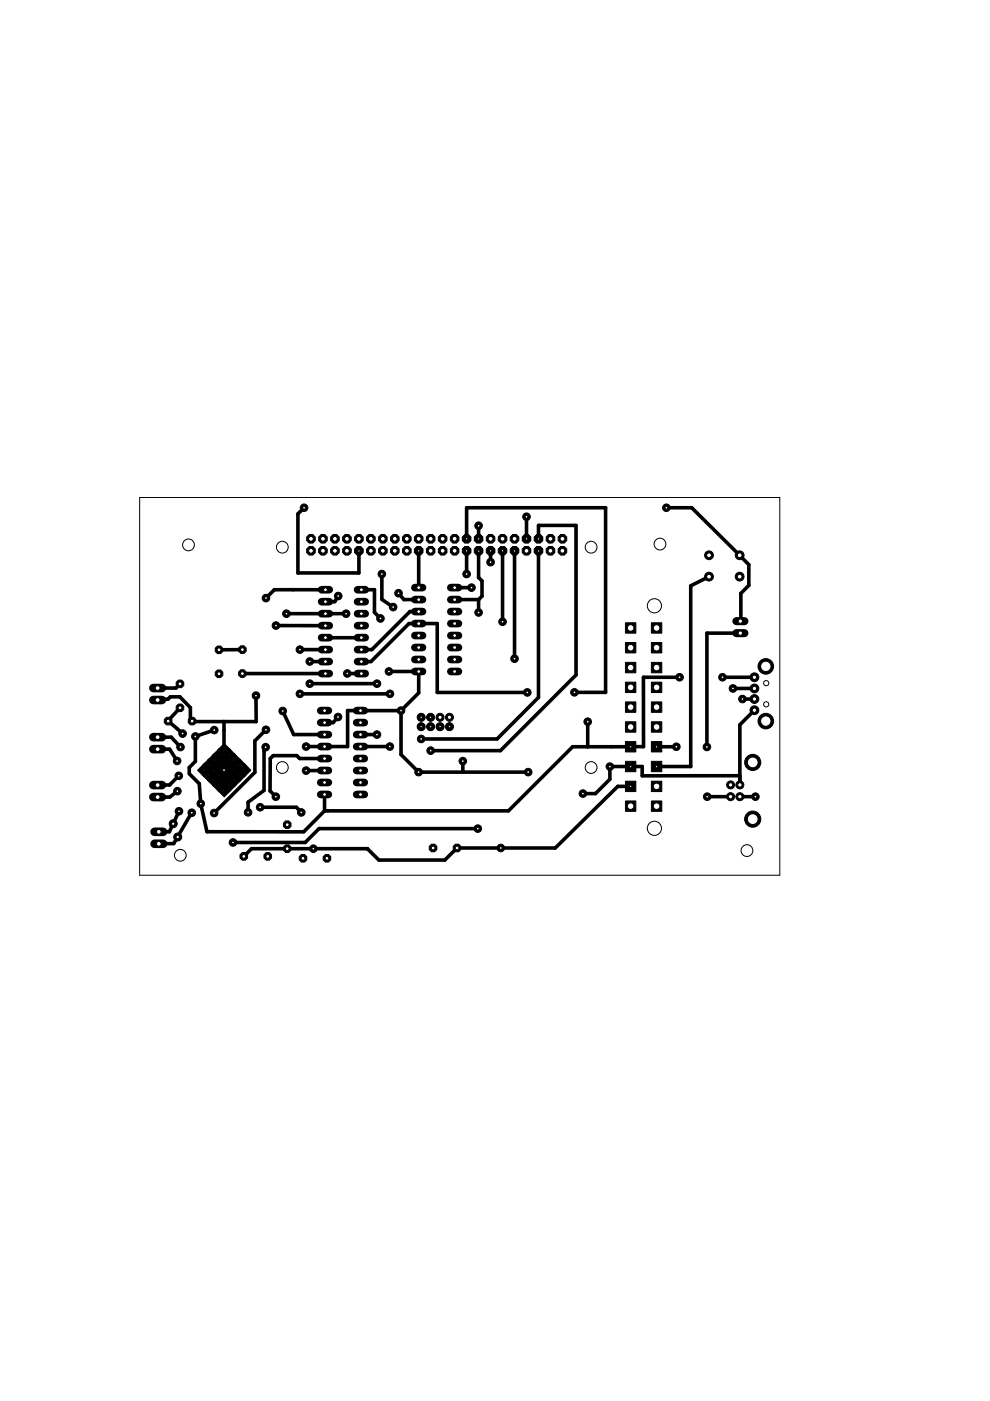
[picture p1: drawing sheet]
<svg xmlns="http://www.w3.org/2000/svg" width="210mm" height="297mm" viewBox="0 0 210 297" stroke-linecap="round" stroke-linejoin="round" font-family="sans-serif">
<g fill="#000" stroke="#000" stroke-width=".76">
<path d="M63.2 108.9l1.3-1.2zM98.9 107.7v6.5zM101.5 111.5v2.7zM104 116.8v2.4zM111.6 109.6v4.6zM114.2 111.4v2.8zM114.2 111.4h7.9zM98.9 107.7h29.5zM141.3 107.7h5.4zM146.7 107.7l10.1 10zM156.9 117.8l1.9 1.9zM158.8 119.7v4.4z"/>
<path d="M46.4 137.8l5-.1zM56.4 126.8l1.8-1.8zM58.2 125h3.9zM58.5 132.6l10.5 .1zM60.7 130.1h8.3zM62.1 125h6.9zM63.2 108.9v12.6zM63.2 121.5h12.9zM63.6 137.7h5.4zM69 130.1h4.4zM69 135.2h7.5zM69 127.6h2z"/>
<path d="M71.7 126.4l-.7 1.2zM76.1 116.8v4.7zM76.6 137.7h2.2zM78.8 137.7l8.1-8zM76.6 125h2.8zM79.4 125v4.8zM79.4 129.8l1.3 1.3zM81 121.7v5.4zM81 127.1l2.4 1.6zM84.5 125.8l1.1 1.3zM85.6 127.1h3.2zM86.7 132.2h2.1z"/>
<path d="M86.9 129.7h1.9zM88.8 132.2h3.9zM88.8 116.8v7.8zM92.7 132.2v14.6zM96.4 124.6h3.6zM98.9 116.8v4.9zM96.4 127.1h5.1zM101.5 127.1l.7-.7zM101.5 116.8v5.6zM101.5 127.1v2.8zM102.2 123.2v3.2zM101.5 122.4l.7 .8z"/>
<path d="M106.6 116.8v15zM109.1 116.8v22.9zM146.5 124.2l3.8-1.9zM149.9 134.2h7.1zM157.1 125.8v5.8zM157.1 131.6l-.1 .1zM158.8 124.1l-1.7 1.7zM33.4 145.9h3.9zM33.5 158.8h2.5zM33.5 156.3h2.8zM33.4 148.4l.2-.1zM33.6 148.3h2z"/>
<path d="M35.6 152.7v.2zM38.2 150.1l-2.5 2.7zM35.6 152.9l.4 .2zM36 158.8l1.5 2.5zM36.1 147.7l-.5 .6zM36.3 156.3l2 2.1zM37.3 145.9l.9-.9zM36 153.1l1.5 1.4zM36.1 147.7h2zM38.2 145h.2zM37.5 154.5l1.2 1zM40.4 150v2.7z"/>
<path d="M38.1 147.7l2.3 2.3zM40.4 152.7l.3 .2zM40.7 152.9l.2 .1zM41.4 156.1l4-1.3zM40.9 153h6.6zM47.5 153v1.9zM47.5 153h6.8zM51.4 142.8h17.6zM54 157.1l2.4-2.4zM54.3 147.5v5.5zM56.3 158.4l-.3 .9zM62.3 155.7h6.5z"/>
<path d="M59.9 150.7l2.4 5zM63.6 147.1h19.1zM65.7 140.3h3.3zM65.7 144.9h14.2zM64.9 158.3h3.9zM68.8 153.2h1.8zM71.7 152l-1.1 1.2zM73.6 142.8h3zM68.8 158.3h4.9zM73.7 150.7v7.6zM73.7 150.7h2.7zM76.4 155.7h3.5z"/>
<path d="M76.4 158.3h6.3zM76.6 140.3h2.1zM78.7 140.3l8-8.1zM85 150.7v9.3zM85 150.7l3.8-3.8zM76.4 150.7h8.6zM82.4 142.4h6.4zM88.8 142.4v4.5zM89.3 156.7h16.1zM91.3 159.2h14.8zM92.7 146.8h19.1zM114.2 147.9l-8.8 8.8z"/>
<path d="M122.1 143.1l-16 16.1zM114.2 116.8v31.1zM121.4 158.3h3.2zM121.8 146.8h6.6zM122.1 111.4v31.7zM124.6 158.3h5.1zM124.6 153v5.3zM128.4 107.7v39.1zM129.7 158.3h4zM133.7 158.3h2.7zM136.4 143.6h7.7zM136.4 143.6v14.7z"/>
<path d="M139.2 158.3h4.2zM149.9 134.2v24.2zM153.2 143.6h6.8zM155.4 146h4.6zM160 150.6l-3.1 3.1zM157.4 148.2h2.6zM33.5 169h2.5zM33.5 166.4h2.5zM33.7 176.3h2.2zM33.7 178.9h3.1zM38 172l-2.1 4.3zM36 166.4l.2-.2z"/>
<path d="M36 169l1.6-1.3zM37.7 164.6l-1.5 1.6zM40.2 173l-3.4 5.9zM37.7 164.6l.4-.1zM37.9 164.5h.2zM41.4 161.4l-1.3 1.3zM40.1 162.7v1.3zM40.7 172.3l-.5 .7zM41.4 156.1v5.3zM40.1 164l2.1 2.2zM42.2 166.2l.4 4.2zM43.9 176.3l20.5 .1z"/>
<path d="M42.6 170.4l1.3 5.9zM54 163.7l-8.6 8.7zM47.5 154.9v8.4zM49.4 178.6h15.3zM52.6 170.1v2.1zM52.6 170.1l3.4-2.5zM53.3 179.9h7.6zM54 157.1v6.6zM56 159.3v8.3zM57.3 160.8v6.9zM57.3 160.8l.6-.6zM57.9 160.2h5z"/>
<path d="M57.3 167.7l1.2 1.2zM60.9 179.9h5.5zM55.2 171.2h7.6zM62.9 160.2l.6 .6zM63.5 160.8h5.3zM62.8 171.2l1.1 1.1zM68.8 171.9l-4.4 4.5zM64.7 178.6l2.9-2.9zM64.9 163.4h3.9zM66.4 179.9h11.5zM67.6 175.7h33.7zM68.8 171.9h.7z"/>
<path d="M68.8 168.4v3.5zM69.5 171.9h38.3zM77.9 179.9l2.4 2.5zM85 160l3.8 3.7zM88.8 163.7h9.3zM96.9 179.8h9.3zM98.1 163.7h13.9zM98.1 161.4v2.3zM106.2 179.8h11.5zM107.8 171.9l13.6-13.6zM117.7 179.8l13.3-13.1zM123.6 168.3h2.7z"/>
<path d="M129.3 165.2l-3 3.1zM129.3 162.5h4.4zM129.3 162.5v2.7zM131 166.7h2.7zM133.7 162.5h2.5zM136.2 162.5v2zM136.2 164.5h20.7zM139.2 162.5h7.3zM146.5 124.2v38.3zM149.9 168.9h5zM156.9 153.7v12.7zM156.9 164.5v1.9z"/>
<path d="M156.9 168.9h3.3zM51.7 181.6l1.6-1.7zM80.3 182.4h14zM94.3 182.4l2.6-2.6z"/>
</g>
<path d="M47.6 154.5l-.1 .4z" fill="#000" stroke="#000" stroke-width=".21"/>
<path d="M75.8 142.8h1.6z" fill="#000" stroke="#000" stroke-width="1.6"/>
<circle cx="76.6" cy="142.8" r=".4" fill="#fff" stroke="#000" stroke-width=".21"/>
<path d="M75.8 140.3h1.6z" fill="#000" stroke="#000" stroke-width="1.6"/>
<circle cx="76.6" cy="140.3" r=".4" fill="#fff" stroke="#000" stroke-width=".21"/>
<path d="M75.8 127.6h1.6z" fill="#000" stroke="#000" stroke-width="1.6"/>
<circle cx="76.6" cy="127.6" r=".4" fill="#fff" stroke="#000" stroke-width=".21"/>
<path d="M75.8 125h1.6z" fill="#000" stroke="#000" stroke-width="1.6"/>
<circle cx="76.6" cy="125" r=".4" fill="#fff" stroke="#000" stroke-width=".21"/>
<path d="M75.8 137.7h1.6z" fill="#000" stroke="#000" stroke-width="1.6"/>
<circle cx="76.6" cy="137.7" r=".4" fill="#fff" stroke="#000" stroke-width=".21"/>
<path d="M75.8 135.2h1.6z" fill="#000" stroke="#000" stroke-width="1.6"/>
<circle cx="76.6" cy="135.2" r=".4" fill="#fff" stroke="#000" stroke-width=".21"/>
<path d="M75.8 130.1h1.6z" fill="#000" stroke="#000" stroke-width="1.6"/>
<circle cx="76.6" cy="130.1" r=".4" fill="#fff" stroke="#000" stroke-width=".21"/>
<path d="M75.8 132.7h1.6z" fill="#000" stroke="#000" stroke-width="1.6"/>
<circle cx="76.6" cy="132.7" r=".4" fill="#fff" stroke="#000" stroke-width=".21"/>
<path d="M68.2 125h1.6z" fill="#000" stroke="#000" stroke-width="1.6"/>
<circle cx="69" cy="125" r=".4" fill="#fff" stroke="#000" stroke-width=".21"/>
<path d="M68.2 127.6h1.6z" fill="#000" stroke="#000" stroke-width="1.6"/>
<circle cx="69" cy="127.6" r=".4" fill="#fff" stroke="#000" stroke-width=".21"/>
<path d="M68.2 130.1h1.6z" fill="#000" stroke="#000" stroke-width="1.6"/>
<circle cx="69" cy="130.1" r=".4" fill="#fff" stroke="#000" stroke-width=".21"/>
<path d="M68.2 132.7h1.6z" fill="#000" stroke="#000" stroke-width="1.6"/>
<circle cx="69" cy="132.7" r=".4" fill="#fff" stroke="#000" stroke-width=".21"/>
<path d="M68.2 135.2h1.6z" fill="#000" stroke="#000" stroke-width="1.6"/>
<circle cx="69" cy="135.2" r=".4" fill="#fff" stroke="#000" stroke-width=".21"/>
<path d="M68.2 137.7h1.6z" fill="#000" stroke="#000" stroke-width="1.6"/>
<circle cx="69" cy="137.7" r=".4" fill="#fff" stroke="#000" stroke-width=".21"/>
<path d="M68.2 140.3h1.6z" fill="#000" stroke="#000" stroke-width="1.6"/>
<circle cx="69" cy="140.3" r=".4" fill="#fff" stroke="#000" stroke-width=".21"/>
<path d="M68.2 142.8h1.6z" fill="#000" stroke="#000" stroke-width="1.6"/>
<circle cx="69" cy="142.8" r=".4" fill="#fff" stroke="#000" stroke-width=".21"/>
<path d="M75.6 168.4h1.6z" fill="#000" stroke="#000" stroke-width="1.6"/>
<circle cx="76.4" cy="168.4" r=".4" fill="#fff" stroke="#000" stroke-width=".21"/>
<path d="M75.6 165.9h1.6z" fill="#000" stroke="#000" stroke-width="1.6"/>
<circle cx="76.4" cy="165.9" r=".4" fill="#fff" stroke="#000" stroke-width=".21"/>
<path d="M75.6 153.2h1.6z" fill="#000" stroke="#000" stroke-width="1.6"/>
<circle cx="76.4" cy="153.2" r=".4" fill="#fff" stroke="#000" stroke-width=".21"/>
<path d="M75.6 150.7h1.6z" fill="#000" stroke="#000" stroke-width="1.6"/>
<circle cx="76.4" cy="150.7" r=".4" fill="#fff" stroke="#000" stroke-width=".21"/>
<path d="M75.6 163.4h1.6z" fill="#000" stroke="#000" stroke-width="1.6"/>
<circle cx="76.4" cy="163.4" r=".4" fill="#fff" stroke="#000" stroke-width=".21"/>
<path d="M75.6 160.8h1.6z" fill="#000" stroke="#000" stroke-width="1.6"/>
<circle cx="76.4" cy="160.8" r=".4" fill="#fff" stroke="#000" stroke-width=".21"/>
<path d="M75.6 155.7h1.6z" fill="#000" stroke="#000" stroke-width="1.6"/>
<circle cx="76.4" cy="155.7" r=".4" fill="#fff" stroke="#000" stroke-width=".21"/>
<path d="M75.6 158.3h1.6z" fill="#000" stroke="#000" stroke-width="1.6"/>
<circle cx="76.4" cy="158.3" r=".4" fill="#fff" stroke="#000" stroke-width=".21"/>
<path d="M68 150.7h1.6z" fill="#000" stroke="#000" stroke-width="1.6"/>
<circle cx="68.8" cy="150.7" r=".4" fill="#fff" stroke="#000" stroke-width=".21"/>
<path d="M68 153.2h1.6z" fill="#000" stroke="#000" stroke-width="1.6"/>
<circle cx="68.8" cy="153.2" r=".4" fill="#fff" stroke="#000" stroke-width=".21"/>
<path d="M68 155.7h1.6z" fill="#000" stroke="#000" stroke-width="1.6"/>
<circle cx="68.8" cy="155.7" r=".4" fill="#fff" stroke="#000" stroke-width=".21"/>
<path d="M68 158.3h1.6z" fill="#000" stroke="#000" stroke-width="1.6"/>
<circle cx="68.8" cy="158.3" r=".4" fill="#fff" stroke="#000" stroke-width=".21"/>
<path d="M68 160.8h1.6z" fill="#000" stroke="#000" stroke-width="1.6"/>
<circle cx="68.8" cy="160.8" r=".4" fill="#fff" stroke="#000" stroke-width=".21"/>
<path d="M68 163.4h1.6z" fill="#000" stroke="#000" stroke-width="1.6"/>
<circle cx="68.8" cy="163.4" r=".4" fill="#fff" stroke="#000" stroke-width=".21"/>
<path d="M68 165.9h1.6z" fill="#000" stroke="#000" stroke-width="1.6"/>
<circle cx="68.8" cy="165.9" r=".4" fill="#fff" stroke="#000" stroke-width=".21"/>
<path d="M68 168.4h1.6z" fill="#000" stroke="#000" stroke-width="1.6"/>
<circle cx="68.8" cy="168.4" r=".4" fill="#fff" stroke="#000" stroke-width=".21"/>
<path d="M41.9 163.3l1.4-1.4 1.4 1.4-1.4 1.4z" fill="#000" stroke="#000" stroke-width=".21"/>
<circle cx="43.3" cy="163.3" r=".15" fill="#fff" stroke="#000" stroke-width=".21"/>
<path d="M42.9 162.2l1.5-1.4 1.4 1.4-1.4 1.5z" fill="#000" stroke="#000" stroke-width=".21"/>
<circle cx="44.4" cy="162.2" r=".15" fill="#fff" stroke="#000" stroke-width=".21"/>
<path d="M44 161.2l1.4-1.4 1.4 1.4-1.4 1.4z" fill="#000" stroke="#000" stroke-width=".21"/>
<circle cx="45.4" cy="161.2" r=".15" fill="#fff" stroke="#000" stroke-width=".21"/>
<path d="M45.1 160.1l1.4-1.4 1.4 1.4-1.4 1.4z" fill="#000" stroke="#000" stroke-width=".21"/>
<circle cx="46.5" cy="160.1" r=".15" fill="#fff" stroke="#000" stroke-width=".21"/>
<path d="M46.1 159l1.4-1.4 1.5 1.4-1.5 1.5z" fill="#000" stroke="#000" stroke-width=".21"/>
<circle cx="47.5" cy="159" r=".15" fill="#fff" stroke="#000" stroke-width=".21"/>
<path d="M42.9 164.4l1.5-1.5 1.4 1.5-1.4 1.4z" fill="#000" stroke="#000" stroke-width=".21"/>
<circle cx="44.4" cy="164.4" r=".15" fill="#fff" stroke="#000" stroke-width=".21"/>
<path d="M44 163.3l1.4-1.4 1.4 1.4-1.4 1.4z" fill="#000" stroke="#000" stroke-width=".21"/>
<circle cx="45.4" cy="163.3" r=".15" fill="#fff" stroke="#000" stroke-width=".21"/>
<path d="M45.1 162.2l1.4-1.4 1.4 1.4-1.4 1.5z" fill="#000" stroke="#000" stroke-width=".21"/>
<circle cx="46.5" cy="162.2" r=".15" fill="#fff" stroke="#000" stroke-width=".21"/>
<path d="M46.1 161.2l1.4-1.4 1.5 1.4-1.5 1.4z" fill="#000" stroke="#000" stroke-width=".21"/>
<circle cx="47.5" cy="161.2" r=".15" fill="#fff" stroke="#000" stroke-width=".21"/>
<path d="M48.6 158.7l1.4 1.4-1.4 1.4-1.4-1.4z" fill="#000" stroke="#000" stroke-width=".21"/>
<circle cx="48.6" cy="160.1" r=".15" fill="#fff" stroke="#000" stroke-width=".21"/>
<path d="M44 165.4l1.4-1.4 1.4 1.4-1.4 1.4z" fill="#000" stroke="#000" stroke-width=".21"/>
<circle cx="45.4" cy="165.4" r=".15" fill="#fff" stroke="#000" stroke-width=".21"/>
<path d="M45.1 164.4l1.4-1.5 1.4 1.5-1.4 1.4z" fill="#000" stroke="#000" stroke-width=".21"/>
<circle cx="46.5" cy="164.4" r=".15" fill="#fff" stroke="#000" stroke-width=".21"/>
<path d="M46.1 163.3l1.4-1.4 1.5 1.4-1.5 1.4z" fill="#000" stroke="#000" stroke-width=".21"/>
<circle cx="47.5" cy="163.3" r=".15" fill="#fff" stroke="#000" stroke-width=".21"/>
<path d="M48.6 160.8l1.4 1.4-1.4 1.5-1.4-1.5z" fill="#000" stroke="#000" stroke-width=".21"/>
<circle cx="48.6" cy="162.2" r=".15" fill="#fff" stroke="#000" stroke-width=".21"/>
<path d="M49.7 159.8l1.4 1.4-1.4 1.4-1.4-1.4z" fill="#000" stroke="#000" stroke-width=".21"/>
<circle cx="49.7" cy="161.2" r=".15" fill="#fff" stroke="#000" stroke-width=".21"/>
<path d="M45.1 166.5l1.4-1.4 1.4 1.4-1.4 1.4z" fill="#000" stroke="#000" stroke-width=".21"/>
<circle cx="46.5" cy="166.5" r=".15" fill="#fff" stroke="#000" stroke-width=".21"/>
<path d="M46.1 165.4l1.4-1.4 1.5 1.4-1.5 1.4z" fill="#000" stroke="#000" stroke-width=".21"/>
<circle cx="47.5" cy="165.4" r=".15" fill="#fff" stroke="#000" stroke-width=".21"/>
<path d="M48.6 162.9l1.4 1.5-1.4 1.4-1.4-1.4z" fill="#000" stroke="#000" stroke-width=".21"/>
<circle cx="48.6" cy="164.4" r=".15" fill="#fff" stroke="#000" stroke-width=".21"/>
<path d="M49.7 161.9l1.4 1.4-1.4 1.4-1.4-1.4z" fill="#000" stroke="#000" stroke-width=".21"/>
<circle cx="49.7" cy="163.3" r=".15" fill="#fff" stroke="#000" stroke-width=".21"/>
<path d="M49.3 162.2l1.4-1.4 1.4 1.4-1.4 1.5z" fill="#000" stroke="#000" stroke-width=".21"/>
<circle cx="50.7" cy="162.2" r=".15" fill="#fff" stroke="#000" stroke-width=".21"/>
<path d="M46.1 167.5l1.4-1.4 1.5 1.4-1.5 1.5z" fill="#000" stroke="#000" stroke-width=".21"/>
<circle cx="47.5" cy="167.5" r=".15" fill="#fff" stroke="#000" stroke-width=".21"/>
<path d="M48.6 165.1l1.4 1.4-1.4 1.4-1.4-1.4z" fill="#000" stroke="#000" stroke-width=".21"/>
<circle cx="48.6" cy="166.5" r=".15" fill="#fff" stroke="#000" stroke-width=".21"/>
<path d="M49.7 164l1.4 1.4-1.4 1.4-1.4-1.4z" fill="#000" stroke="#000" stroke-width=".21"/>
<circle cx="49.7" cy="165.4" r=".15" fill="#fff" stroke="#000" stroke-width=".21"/>
<path d="M49.3 164.4l1.4-1.5 1.4 1.5-1.4 1.4z" fill="#000" stroke="#000" stroke-width=".21"/>
<circle cx="50.7" cy="164.4" r=".15" fill="#fff" stroke="#000" stroke-width=".21"/>
<path d="M50.4 163.3l1.4-1.4 1.4 1.4-1.4 1.4z" fill="#000" stroke="#000" stroke-width=".21"/>
<circle cx="51.8" cy="163.3" r=".15" fill="#fff" stroke="#000" stroke-width=".21"/>
<path d="M88 124.6h1.6z" fill="#000" stroke="#000" stroke-width="1.6"/>
<circle cx="88.8" cy="124.6" r=".4" fill="#fff" stroke="#000" stroke-width=".21"/>
<path d="M88 127.1h1.6z" fill="#000" stroke="#000" stroke-width="1.6"/>
<circle cx="88.8" cy="127.1" r=".4" fill="#fff" stroke="#000" stroke-width=".21"/>
<path d="M88 139.8h1.6z" fill="#000" stroke="#000" stroke-width="1.6"/>
<circle cx="88.8" cy="139.8" r=".4" fill="#fff" stroke="#000" stroke-width=".21"/>
<path d="M88 142.4h1.6z" fill="#000" stroke="#000" stroke-width="1.6"/>
<circle cx="88.8" cy="142.4" r=".4" fill="#fff" stroke="#000" stroke-width=".21"/>
<path d="M88 129.7h1.6z" fill="#000" stroke="#000" stroke-width="1.6"/>
<circle cx="88.8" cy="129.7" r=".4" fill="#fff" stroke="#000" stroke-width=".21"/>
<path d="M88 132.2h1.6z" fill="#000" stroke="#000" stroke-width="1.6"/>
<circle cx="88.8" cy="132.2" r=".4" fill="#fff" stroke="#000" stroke-width=".21"/>
<path d="M88 137.3h1.6z" fill="#000" stroke="#000" stroke-width="1.6"/>
<circle cx="88.8" cy="137.3" r=".4" fill="#fff" stroke="#000" stroke-width=".21"/>
<path d="M88 134.7h1.6z" fill="#000" stroke="#000" stroke-width="1.6"/>
<circle cx="88.8" cy="134.7" r=".4" fill="#fff" stroke="#000" stroke-width=".21"/>
<path d="M95.6 142.4h1.6z" fill="#000" stroke="#000" stroke-width="1.6"/>
<circle cx="96.4" cy="142.4" r=".4" fill="#fff" stroke="#000" stroke-width=".21"/>
<path d="M95.6 139.8h1.6z" fill="#000" stroke="#000" stroke-width="1.6"/>
<circle cx="96.4" cy="139.8" r=".4" fill="#fff" stroke="#000" stroke-width=".21"/>
<path d="M95.6 137.3h1.6z" fill="#000" stroke="#000" stroke-width="1.6"/>
<circle cx="96.4" cy="137.3" r=".4" fill="#fff" stroke="#000" stroke-width=".21"/>
<path d="M95.6 134.7h1.6z" fill="#000" stroke="#000" stroke-width="1.6"/>
<circle cx="96.4" cy="134.7" r=".4" fill="#fff" stroke="#000" stroke-width=".21"/>
<path d="M95.6 132.2h1.6z" fill="#000" stroke="#000" stroke-width="1.6"/>
<circle cx="96.4" cy="132.2" r=".4" fill="#fff" stroke="#000" stroke-width=".21"/>
<path d="M95.6 129.7h1.6z" fill="#000" stroke="#000" stroke-width="1.6"/>
<circle cx="96.4" cy="129.7" r=".4" fill="#fff" stroke="#000" stroke-width=".21"/>
<path d="M95.6 127.1h1.6z" fill="#000" stroke="#000" stroke-width="1.6"/>
<circle cx="96.4" cy="127.1" r=".4" fill="#fff" stroke="#000" stroke-width=".21"/>
<path d="M95.6 124.6h1.6z" fill="#000" stroke="#000" stroke-width="1.6"/>
<circle cx="96.4" cy="124.6" r=".4" fill="#fff" stroke="#000" stroke-width=".21"/>
<circle cx="64.2" cy="182" r=".87" fill="#000" stroke="#000" stroke-width=".21"/>
<circle cx="64.2" cy="182" r=".4" fill="#fff" stroke="#000" stroke-width=".21"/>
<circle cx="69.3" cy="182" r=".87" fill="#000" stroke="#000" stroke-width=".21"/>
<circle cx="69.3" cy="182" r=".4" fill="#fff" stroke="#000" stroke-width=".21"/>
<circle cx="60.9" cy="179.9" r=".87" fill="#000" stroke="#000" stroke-width=".21"/>
<circle cx="60.9" cy="179.9" r=".4" fill="#fff" stroke="#000" stroke-width=".21"/>
<circle cx="60.9" cy="174.9" r=".87" fill="#000" stroke="#000" stroke-width=".21"/>
<circle cx="60.9" cy="174.9" r=".4" fill="#fff" stroke="#000" stroke-width=".21"/>
<path d="M132.6 169.8h2.2v2.2h-2.2z" fill="#000" stroke="#000" stroke-width=".21"/>
<circle cx="133.7" cy="170.9" r=".7" fill="#fff" stroke="#000" stroke-width=".21"/>
<path d="M132.6 165.6h2.2v2.2h-2.2z" fill="#000" stroke="#000" stroke-width=".21"/>
<circle cx="133.7" cy="166.7" r=".7" fill="#fff" stroke="#000" stroke-width=".21"/>
<path d="M132.6 161.4h2.2v2.2h-2.2z" fill="#000" stroke="#000" stroke-width=".21"/>
<circle cx="133.7" cy="162.5" r=".7" fill="#fff" stroke="#000" stroke-width=".21"/>
<path d="M132.6 157.2h2.2v2.2h-2.2z" fill="#000" stroke="#000" stroke-width=".21"/>
<circle cx="133.7" cy="158.3" r=".7" fill="#fff" stroke="#000" stroke-width=".21"/>
<path d="M132.6 153h2.2v2.2h-2.2z" fill="#000" stroke="#000" stroke-width=".21"/>
<circle cx="133.7" cy="154.1" r=".7" fill="#fff" stroke="#000" stroke-width=".21"/>
<path d="M132.6 148.8h2.2v2.2h-2.2z" fill="#000" stroke="#000" stroke-width=".21"/>
<circle cx="133.7" cy="149.9" r=".7" fill="#fff" stroke="#000" stroke-width=".21"/>
<path d="M132.6 144.6h2.2v2.2h-2.2z" fill="#000" stroke="#000" stroke-width=".21"/>
<circle cx="133.7" cy="145.7" r=".7" fill="#fff" stroke="#000" stroke-width=".21"/>
<path d="M132.6 140.4h2.2v2.2h-2.2z" fill="#000" stroke="#000" stroke-width=".21"/>
<circle cx="133.7" cy="141.5" r=".7" fill="#fff" stroke="#000" stroke-width=".21"/>
<path d="M132.6 136.2h2.2v2.2h-2.2z" fill="#000" stroke="#000" stroke-width=".21"/>
<circle cx="133.7" cy="137.3" r=".7" fill="#fff" stroke="#000" stroke-width=".21"/>
<path d="M132.6 132h2.2v2.2h-2.2z" fill="#000" stroke="#000" stroke-width=".21"/>
<circle cx="133.7" cy="133.1" r=".7" fill="#fff" stroke="#000" stroke-width=".21"/>
<path d="M138.1 169.8h2.2v2.2h-2.2z" fill="#000" stroke="#000" stroke-width=".21"/>
<circle cx="139.2" cy="170.9" r=".7" fill="#fff" stroke="#000" stroke-width=".21"/>
<path d="M138.1 165.6h2.2v2.2h-2.2z" fill="#000" stroke="#000" stroke-width=".21"/>
<circle cx="139.2" cy="166.7" r=".7" fill="#fff" stroke="#000" stroke-width=".21"/>
<path d="M138.1 161.4h2.2v2.2h-2.2z" fill="#000" stroke="#000" stroke-width=".21"/>
<circle cx="139.2" cy="162.5" r=".7" fill="#fff" stroke="#000" stroke-width=".21"/>
<path d="M138.1 157.2h2.2v2.2h-2.2z" fill="#000" stroke="#000" stroke-width=".21"/>
<circle cx="139.2" cy="158.3" r=".7" fill="#fff" stroke="#000" stroke-width=".21"/>
<path d="M138.1 153h2.2v2.2h-2.2z" fill="#000" stroke="#000" stroke-width=".21"/>
<circle cx="139.2" cy="154.1" r=".7" fill="#fff" stroke="#000" stroke-width=".21"/>
<path d="M138.1 148.8h2.2v2.2h-2.2z" fill="#000" stroke="#000" stroke-width=".21"/>
<circle cx="139.2" cy="149.9" r=".7" fill="#fff" stroke="#000" stroke-width=".21"/>
<path d="M138.1 144.6h2.2v2.2h-2.2z" fill="#000" stroke="#000" stroke-width=".21"/>
<circle cx="139.2" cy="145.7" r=".7" fill="#fff" stroke="#000" stroke-width=".21"/>
<path d="M138.1 140.4h2.2v2.2h-2.2z" fill="#000" stroke="#000" stroke-width=".21"/>
<circle cx="139.2" cy="141.5" r=".7" fill="#fff" stroke="#000" stroke-width=".21"/>
<path d="M138.1 136.2h2.2v2.2h-2.2z" fill="#000" stroke="#000" stroke-width=".21"/>
<circle cx="139.2" cy="137.3" r=".7" fill="#fff" stroke="#000" stroke-width=".21"/>
<path d="M138.1 132h2.2v2.2h-2.2z" fill="#000" stroke="#000" stroke-width=".21"/>
<circle cx="139.2" cy="133.1" r=".7" fill="#fff" stroke="#000" stroke-width=".21"/>
<circle cx="96.9" cy="179.8" r=".87" fill="#000" stroke="#000" stroke-width=".21"/>
<circle cx="96.9" cy="179.8" r=".4" fill="#fff" stroke="#000" stroke-width=".21"/>
<circle cx="91.8" cy="179.8" r=".87" fill="#000" stroke="#000" stroke-width=".21"/>
<circle cx="91.8" cy="179.8" r=".4" fill="#fff" stroke="#000" stroke-width=".21"/>
<path d="M32.5 169h1.8z" fill="#000" stroke="#000" stroke-width="1.8"/>
<circle cx="33.4" cy="169" r=".51" fill="#fff" stroke="#000" stroke-width=".21"/>
<path d="M32.5 166.5h1.8z" fill="#000" stroke="#000" stroke-width="1.8"/>
<circle cx="33.4" cy="166.5" r=".51" fill="#fff" stroke="#000" stroke-width=".21"/>
<circle cx="51.7" cy="181.6" r=".87" fill="#000" stroke="#000" stroke-width=".21"/>
<circle cx="51.7" cy="181.6" r=".4" fill="#fff" stroke="#000" stroke-width=".21"/>
<circle cx="56.8" cy="181.6" r=".87" fill="#000" stroke="#000" stroke-width=".21"/>
<circle cx="56.8" cy="181.6" r=".4" fill="#fff" stroke="#000" stroke-width=".21"/>
<path d="M156.1 131.7h1.7z" fill="#000" stroke="#000" stroke-width="1.7"/>
<circle cx="157" cy="131.7" r=".47" fill="#fff" stroke="#000" stroke-width=".21"/>
<path d="M156.1 134.2h1.7z" fill="#000" stroke="#000" stroke-width="1.7"/>
<circle cx="157" cy="134.2" r=".47" fill="#fff" stroke="#000" stroke-width=".21"/>
<circle cx="119.3" cy="114.2" r=".99" fill="#000" stroke="#000" stroke-width=".21"/>
<circle cx="119.3" cy="114.2" r=".51" fill="#fff" stroke="#000" stroke-width=".21"/>
<circle cx="119.3" cy="116.8" r=".99" fill="#000" stroke="#000" stroke-width=".21"/>
<circle cx="119.3" cy="116.8" r=".51" fill="#fff" stroke="#000" stroke-width=".21"/>
<circle cx="116.7" cy="114.2" r=".99" fill="#000" stroke="#000" stroke-width=".21"/>
<circle cx="116.7" cy="114.2" r=".51" fill="#fff" stroke="#000" stroke-width=".21"/>
<circle cx="116.7" cy="116.8" r=".99" fill="#000" stroke="#000" stroke-width=".21"/>
<circle cx="116.7" cy="116.8" r=".51" fill="#fff" stroke="#000" stroke-width=".21"/>
<circle cx="114.2" cy="114.2" r=".99" fill="#000" stroke="#000" stroke-width=".21"/>
<circle cx="114.2" cy="114.2" r=".51" fill="#fff" stroke="#000" stroke-width=".21"/>
<circle cx="114.2" cy="116.8" r=".99" fill="#000" stroke="#000" stroke-width=".21"/>
<circle cx="114.2" cy="116.8" r=".51" fill="#fff" stroke="#000" stroke-width=".21"/>
<circle cx="111.6" cy="114.2" r=".99" fill="#000" stroke="#000" stroke-width=".21"/>
<circle cx="111.6" cy="114.2" r=".51" fill="#fff" stroke="#000" stroke-width=".21"/>
<circle cx="111.6" cy="116.8" r=".99" fill="#000" stroke="#000" stroke-width=".21"/>
<circle cx="111.6" cy="116.8" r=".51" fill="#fff" stroke="#000" stroke-width=".21"/>
<circle cx="109.1" cy="114.2" r=".99" fill="#000" stroke="#000" stroke-width=".21"/>
<circle cx="109.1" cy="114.2" r=".51" fill="#fff" stroke="#000" stroke-width=".21"/>
<circle cx="109.1" cy="116.8" r=".99" fill="#000" stroke="#000" stroke-width=".21"/>
<circle cx="109.1" cy="116.8" r=".51" fill="#fff" stroke="#000" stroke-width=".21"/>
<circle cx="106.6" cy="114.2" r=".99" fill="#000" stroke="#000" stroke-width=".21"/>
<circle cx="106.6" cy="114.2" r=".51" fill="#fff" stroke="#000" stroke-width=".21"/>
<circle cx="106.6" cy="116.8" r=".99" fill="#000" stroke="#000" stroke-width=".21"/>
<circle cx="106.6" cy="116.8" r=".51" fill="#fff" stroke="#000" stroke-width=".21"/>
<circle cx="104" cy="114.2" r=".99" fill="#000" stroke="#000" stroke-width=".21"/>
<circle cx="104" cy="114.2" r=".51" fill="#fff" stroke="#000" stroke-width=".21"/>
<circle cx="104" cy="116.8" r=".99" fill="#000" stroke="#000" stroke-width=".21"/>
<circle cx="104" cy="116.8" r=".51" fill="#fff" stroke="#000" stroke-width=".21"/>
<circle cx="101.5" cy="114.2" r=".99" fill="#000" stroke="#000" stroke-width=".21"/>
<circle cx="101.5" cy="114.2" r=".51" fill="#fff" stroke="#000" stroke-width=".21"/>
<circle cx="101.5" cy="116.8" r=".99" fill="#000" stroke="#000" stroke-width=".21"/>
<circle cx="101.5" cy="116.8" r=".51" fill="#fff" stroke="#000" stroke-width=".21"/>
<circle cx="98.9" cy="114.2" r=".99" fill="#000" stroke="#000" stroke-width=".21"/>
<circle cx="98.9" cy="114.2" r=".51" fill="#fff" stroke="#000" stroke-width=".21"/>
<circle cx="98.9" cy="116.8" r=".99" fill="#000" stroke="#000" stroke-width=".21"/>
<circle cx="98.9" cy="116.8" r=".51" fill="#fff" stroke="#000" stroke-width=".21"/>
<circle cx="96.4" cy="114.2" r=".99" fill="#000" stroke="#000" stroke-width=".21"/>
<circle cx="96.4" cy="114.2" r=".51" fill="#fff" stroke="#000" stroke-width=".21"/>
<circle cx="96.4" cy="116.8" r=".99" fill="#000" stroke="#000" stroke-width=".21"/>
<circle cx="96.4" cy="116.8" r=".51" fill="#fff" stroke="#000" stroke-width=".21"/>
<circle cx="93.9" cy="114.2" r=".99" fill="#000" stroke="#000" stroke-width=".21"/>
<circle cx="93.9" cy="114.2" r=".51" fill="#fff" stroke="#000" stroke-width=".21"/>
<circle cx="93.9" cy="116.8" r=".99" fill="#000" stroke="#000" stroke-width=".21"/>
<circle cx="93.9" cy="116.8" r=".51" fill="#fff" stroke="#000" stroke-width=".21"/>
<circle cx="91.3" cy="114.2" r=".99" fill="#000" stroke="#000" stroke-width=".21"/>
<circle cx="91.3" cy="114.2" r=".51" fill="#fff" stroke="#000" stroke-width=".21"/>
<circle cx="91.3" cy="116.8" r=".99" fill="#000" stroke="#000" stroke-width=".21"/>
<circle cx="91.3" cy="116.8" r=".51" fill="#fff" stroke="#000" stroke-width=".21"/>
<circle cx="88.8" cy="114.2" r=".99" fill="#000" stroke="#000" stroke-width=".21"/>
<circle cx="88.8" cy="114.2" r=".51" fill="#fff" stroke="#000" stroke-width=".21"/>
<circle cx="88.8" cy="116.8" r=".99" fill="#000" stroke="#000" stroke-width=".21"/>
<circle cx="88.8" cy="116.8" r=".51" fill="#fff" stroke="#000" stroke-width=".21"/>
<circle cx="86.3" cy="114.2" r=".99" fill="#000" stroke="#000" stroke-width=".21"/>
<circle cx="86.3" cy="114.2" r=".51" fill="#fff" stroke="#000" stroke-width=".21"/>
<circle cx="86.3" cy="116.8" r=".99" fill="#000" stroke="#000" stroke-width=".21"/>
<circle cx="86.3" cy="116.8" r=".51" fill="#fff" stroke="#000" stroke-width=".21"/>
<circle cx="83.7" cy="114.2" r=".99" fill="#000" stroke="#000" stroke-width=".21"/>
<circle cx="83.7" cy="114.2" r=".51" fill="#fff" stroke="#000" stroke-width=".21"/>
<circle cx="83.7" cy="116.8" r=".99" fill="#000" stroke="#000" stroke-width=".21"/>
<circle cx="83.7" cy="116.8" r=".51" fill="#fff" stroke="#000" stroke-width=".21"/>
<circle cx="81.2" cy="114.2" r=".99" fill="#000" stroke="#000" stroke-width=".21"/>
<circle cx="81.2" cy="114.2" r=".51" fill="#fff" stroke="#000" stroke-width=".21"/>
<circle cx="81.2" cy="116.8" r=".99" fill="#000" stroke="#000" stroke-width=".21"/>
<circle cx="81.2" cy="116.8" r=".51" fill="#fff" stroke="#000" stroke-width=".21"/>
<circle cx="78.6" cy="114.2" r=".99" fill="#000" stroke="#000" stroke-width=".21"/>
<circle cx="78.6" cy="114.2" r=".51" fill="#fff" stroke="#000" stroke-width=".21"/>
<circle cx="78.6" cy="116.8" r=".99" fill="#000" stroke="#000" stroke-width=".21"/>
<circle cx="78.6" cy="116.8" r=".51" fill="#fff" stroke="#000" stroke-width=".21"/>
<circle cx="76.1" cy="114.2" r=".99" fill="#000" stroke="#000" stroke-width=".21"/>
<circle cx="76.1" cy="114.2" r=".51" fill="#fff" stroke="#000" stroke-width=".21"/>
<circle cx="76.1" cy="116.8" r=".99" fill="#000" stroke="#000" stroke-width=".21"/>
<circle cx="76.1" cy="116.8" r=".51" fill="#fff" stroke="#000" stroke-width=".21"/>
<circle cx="73.6" cy="114.2" r=".99" fill="#000" stroke="#000" stroke-width=".21"/>
<circle cx="73.6" cy="114.2" r=".51" fill="#fff" stroke="#000" stroke-width=".21"/>
<circle cx="73.6" cy="116.8" r=".99" fill="#000" stroke="#000" stroke-width=".21"/>
<circle cx="73.6" cy="116.8" r=".51" fill="#fff" stroke="#000" stroke-width=".21"/>
<circle cx="71" cy="114.2" r=".99" fill="#000" stroke="#000" stroke-width=".21"/>
<circle cx="71" cy="114.2" r=".51" fill="#fff" stroke="#000" stroke-width=".21"/>
<circle cx="71" cy="116.8" r=".99" fill="#000" stroke="#000" stroke-width=".21"/>
<circle cx="71" cy="116.8" r=".51" fill="#fff" stroke="#000" stroke-width=".21"/>
<circle cx="68.5" cy="114.2" r=".99" fill="#000" stroke="#000" stroke-width=".21"/>
<circle cx="68.5" cy="114.2" r=".51" fill="#fff" stroke="#000" stroke-width=".21"/>
<circle cx="68.5" cy="116.8" r=".99" fill="#000" stroke="#000" stroke-width=".21"/>
<circle cx="68.5" cy="116.8" r=".51" fill="#fff" stroke="#000" stroke-width=".21"/>
<circle cx="65.9" cy="114.2" r=".99" fill="#000" stroke="#000" stroke-width=".21"/>
<circle cx="65.9" cy="114.2" r=".51" fill="#fff" stroke="#000" stroke-width=".21"/>
<circle cx="65.9" cy="116.8" r=".99" fill="#000" stroke="#000" stroke-width=".21"/>
<circle cx="65.9" cy="116.8" r=".51" fill="#fff" stroke="#000" stroke-width=".21"/>
<path d="M32.8 178.9h1.8z" fill="#000" stroke="#000" stroke-width="1.8"/>
<circle cx="33.7" cy="178.9" r=".51" fill="#fff" stroke="#000" stroke-width=".21"/>
<path d="M32.8 176.4h1.8z" fill="#000" stroke="#000" stroke-width="1.8"/>
<circle cx="33.7" cy="176.4" r=".51" fill="#fff" stroke="#000" stroke-width=".21"/>
<path d="M32.5 158.8h1.8z" fill="#000" stroke="#000" stroke-width="1.8"/>
<circle cx="33.4" cy="158.8" r=".51" fill="#fff" stroke="#000" stroke-width=".21"/>
<path d="M32.5 156.3h1.8z" fill="#000" stroke="#000" stroke-width="1.8"/>
<circle cx="33.4" cy="156.3" r=".51" fill="#fff" stroke="#000" stroke-width=".21"/>
<path d="M32.5 148.4h1.8z" fill="#000" stroke="#000" stroke-width="1.8"/>
<circle cx="33.4" cy="148.4" r=".51" fill="#fff" stroke="#000" stroke-width=".21"/>
<path d="M32.5 145.9h1.8z" fill="#000" stroke="#000" stroke-width="1.8"/>
<circle cx="33.4" cy="145.9" r=".51" fill="#fff" stroke="#000" stroke-width=".21"/>
<circle cx="38.2" cy="150.1" r=".87" fill="#000" stroke="#000" stroke-width=".21"/>
<circle cx="38.2" cy="150.1" r=".4" fill="#fff" stroke="#000" stroke-width=".21"/>
<circle cx="38.2" cy="145" r=".87" fill="#000" stroke="#000" stroke-width=".21"/>
<circle cx="38.2" cy="145" r=".4" fill="#fff" stroke="#000" stroke-width=".21"/>
<circle cx="35.6" cy="152.9" r=".87" fill="#000" stroke="#000" stroke-width=".21"/>
<circle cx="35.6" cy="152.9" r=".4" fill="#fff" stroke="#000" stroke-width=".21"/>
<circle cx="40.7" cy="152.9" r=".87" fill="#000" stroke="#000" stroke-width=".21"/>
<circle cx="40.7" cy="152.9" r=".4" fill="#fff" stroke="#000" stroke-width=".21"/>
<circle cx="89.3" cy="154.1" r=".85" fill="#000" stroke="#000" stroke-width=".21"/>
<circle cx="89.3" cy="154.1" r=".44" fill="#fff" stroke="#000" stroke-width=".21"/>
<circle cx="89.3" cy="152.1" r=".85" fill="#000" stroke="#000" stroke-width=".21"/>
<circle cx="89.3" cy="152.1" r=".44" fill="#fff" stroke="#000" stroke-width=".21"/>
<circle cx="91.3" cy="154.1" r=".85" fill="#000" stroke="#000" stroke-width=".21"/>
<circle cx="91.3" cy="154.1" r=".44" fill="#fff" stroke="#000" stroke-width=".21"/>
<circle cx="91.3" cy="152.1" r=".85" fill="#000" stroke="#000" stroke-width=".21"/>
<circle cx="91.3" cy="152.1" r=".44" fill="#fff" stroke="#000" stroke-width=".21"/>
<circle cx="93.3" cy="154.1" r=".85" fill="#000" stroke="#000" stroke-width=".21"/>
<circle cx="93.3" cy="154.1" r=".44" fill="#fff" stroke="#000" stroke-width=".21"/>
<circle cx="93.3" cy="152.1" r=".85" fill="#000" stroke="#000" stroke-width=".21"/>
<circle cx="93.3" cy="152.1" r=".44" fill="#fff" stroke="#000" stroke-width=".21"/>
<circle cx="95.3" cy="154.1" r=".85" fill="#000" stroke="#000" stroke-width=".21"/>
<circle cx="95.3" cy="154.1" r=".44" fill="#fff" stroke="#000" stroke-width=".21"/>
<circle cx="95.3" cy="152.1" r=".85" fill="#000" stroke="#000" stroke-width=".21"/>
<circle cx="95.3" cy="152.1" r=".44" fill="#fff" stroke="#000" stroke-width=".21"/>
<circle cx="154.9" cy="166.4" r=".85" fill="#000" stroke="#000" stroke-width=".21"/>
<circle cx="154.9" cy="166.4" r=".47" fill="#fff" stroke="#000" stroke-width=".21"/>
<circle cx="154.9" cy="168.9" r=".85" fill="#000" stroke="#000" stroke-width=".21"/>
<circle cx="154.9" cy="168.9" r=".47" fill="#fff" stroke="#000" stroke-width=".21"/>
<circle cx="156.9" cy="168.9" r=".85" fill="#000" stroke="#000" stroke-width=".21"/>
<circle cx="156.9" cy="168.9" r=".47" fill="#fff" stroke="#000" stroke-width=".21"/>
<circle cx="156.9" cy="166.4" r=".85" fill="#000" stroke="#000" stroke-width=".21"/>
<circle cx="156.9" cy="166.4" r=".47" fill="#fff" stroke="#000" stroke-width=".21"/>
<circle cx="159.6" cy="161.6" r="1.71" fill="#000" stroke="#000" stroke-width=".21"/>
<circle cx="159.6" cy="161.6" r="1.14" fill="#fff" stroke="#000" stroke-width=".21"/>
<circle cx="159.6" cy="173.7" r="1.71" fill="#000" stroke="#000" stroke-width=".21"/>
<circle cx="159.6" cy="173.7" r="1.14" fill="#fff" stroke="#000" stroke-width=".21"/>
<circle cx="160" cy="150.6" r=".93" fill="#000" stroke="#000" stroke-width=".21"/>
<circle cx="160" cy="150.6" r=".47" fill="#fff" stroke="#000" stroke-width=".21"/>
<circle cx="160" cy="148.2" r=".93" fill="#000" stroke="#000" stroke-width=".21"/>
<circle cx="160" cy="148.2" r=".47" fill="#fff" stroke="#000" stroke-width=".21"/>
<circle cx="160" cy="146" r=".93" fill="#000" stroke="#000" stroke-width=".21"/>
<circle cx="160" cy="146" r=".47" fill="#fff" stroke="#000" stroke-width=".21"/>
<circle cx="160" cy="143.6" r=".93" fill="#000" stroke="#000" stroke-width=".21"/>
<circle cx="160" cy="143.6" r=".47" fill="#fff" stroke="#000" stroke-width=".21"/>
<circle cx="162.4" cy="141.3" r="1.65" fill="#000" stroke="#000" stroke-width=".21"/>
<circle cx="162.4" cy="141.3" r="1.1" fill="#fff" stroke="#000" stroke-width=".21"/>
<circle cx="162.4" cy="152.9" r="1.65" fill="#000" stroke="#000" stroke-width=".21"/>
<circle cx="162.4" cy="152.9" r="1.1" fill="#fff" stroke="#000" stroke-width=".21"/>
<circle cx="156.8" cy="122.3" r=".93" fill="#000" stroke="#000" stroke-width=".21"/>
<circle cx="156.8" cy="122.3" r=".51" fill="#fff" stroke="#000" stroke-width=".21"/>
<circle cx="150.3" cy="122.3" r=".93" fill="#000" stroke="#000" stroke-width=".21"/>
<circle cx="150.3" cy="122.3" r=".51" fill="#fff" stroke="#000" stroke-width=".21"/>
<circle cx="156.8" cy="117.7" r=".93" fill="#000" stroke="#000" stroke-width=".21"/>
<circle cx="156.8" cy="117.7" r=".51" fill="#fff" stroke="#000" stroke-width=".21"/>
<circle cx="150.3" cy="117.7" r=".93" fill="#000" stroke="#000" stroke-width=".21"/>
<circle cx="150.3" cy="117.7" r=".51" fill="#fff" stroke="#000" stroke-width=".21"/>
<circle cx="51.4" cy="142.8" r=".87" fill="#000" stroke="#000" stroke-width=".21"/>
<circle cx="51.4" cy="142.8" r=".4" fill="#fff" stroke="#000" stroke-width=".21"/>
<circle cx="51.4" cy="137.7" r=".87" fill="#000" stroke="#000" stroke-width=".21"/>
<circle cx="51.4" cy="137.7" r=".4" fill="#fff" stroke="#000" stroke-width=".21"/>
<circle cx="46.4" cy="142.9" r=".87" fill="#000" stroke="#000" stroke-width=".21"/>
<circle cx="46.4" cy="142.9" r=".4" fill="#fff" stroke="#000" stroke-width=".21"/>
<circle cx="46.4" cy="137.8" r=".87" fill="#000" stroke="#000" stroke-width=".21"/>
<circle cx="46.4" cy="137.8" r=".4" fill="#fff" stroke="#000" stroke-width=".21"/>
<circle cx="47.5" cy="163.3" r=".8" fill="#000" stroke="#000" stroke-width=".21"/>
<circle cx="47.5" cy="163.3" r=".3" fill="#fff" stroke="#000" stroke-width=".21"/>
<circle cx="54.3" cy="147.5" r=".8" fill="#000" stroke="#000" stroke-width=".21"/>
<circle cx="54.3" cy="147.5" r=".3" fill="#fff" stroke="#000" stroke-width=".21"/>
<circle cx="64.9" cy="163.4" r=".8" fill="#000" stroke="#000" stroke-width=".21"/>
<circle cx="64.9" cy="163.4" r=".3" fill="#fff" stroke="#000" stroke-width=".21"/>
<circle cx="64.9" cy="158.3" r=".8" fill="#000" stroke="#000" stroke-width=".21"/>
<circle cx="64.9" cy="158.3" r=".3" fill="#fff" stroke="#000" stroke-width=".21"/>
<circle cx="85" cy="150.7" r=".8" fill="#000" stroke="#000" stroke-width=".21"/>
<circle cx="85" cy="150.7" r=".3" fill="#fff" stroke="#000" stroke-width=".21"/>
<circle cx="80.7" cy="131.1" r=".8" fill="#000" stroke="#000" stroke-width=".21"/>
<circle cx="80.7" cy="131.1" r=".3" fill="#fff" stroke="#000" stroke-width=".21"/>
<circle cx="82.5" cy="142.4" r=".8" fill="#000" stroke="#000" stroke-width=".21"/>
<circle cx="82.5" cy="142.4" r=".3" fill="#fff" stroke="#000" stroke-width=".21"/>
<circle cx="88.8" cy="163.7" r=".8" fill="#000" stroke="#000" stroke-width=".21"/>
<circle cx="88.8" cy="163.7" r=".3" fill="#fff" stroke="#000" stroke-width=".21"/>
<circle cx="123.6" cy="168.3" r=".8" fill="#000" stroke="#000" stroke-width=".21"/>
<circle cx="123.6" cy="168.3" r=".3" fill="#fff" stroke="#000" stroke-width=".21"/>
<circle cx="112" cy="163.7" r=".8" fill="#000" stroke="#000" stroke-width=".21"/>
<circle cx="112" cy="163.7" r=".3" fill="#fff" stroke="#000" stroke-width=".21"/>
<circle cx="101.5" cy="129.9" r=".8" fill="#000" stroke="#000" stroke-width=".21"/>
<circle cx="101.5" cy="129.9" r=".3" fill="#fff" stroke="#000" stroke-width=".21"/>
<circle cx="98.1" cy="161.4" r=".8" fill="#000" stroke="#000" stroke-width=".21"/>
<circle cx="98.1" cy="161.4" r=".3" fill="#fff" stroke="#000" stroke-width=".21"/>
<circle cx="111.6" cy="109.6" r=".8" fill="#000" stroke="#000" stroke-width=".21"/>
<circle cx="111.6" cy="109.6" r=".3" fill="#fff" stroke="#000" stroke-width=".21"/>
<circle cx="129.3" cy="162.5" r=".8" fill="#000" stroke="#000" stroke-width=".21"/>
<circle cx="129.3" cy="162.5" r=".3" fill="#fff" stroke="#000" stroke-width=".21"/>
<circle cx="59.9" cy="150.7" r=".8" fill="#000" stroke="#000" stroke-width=".21"/>
<circle cx="59.9" cy="150.7" r=".3" fill="#fff" stroke="#000" stroke-width=".21"/>
<circle cx="60.7" cy="130.1" r=".8" fill="#000" stroke="#000" stroke-width=".21"/>
<circle cx="60.7" cy="130.1" r=".3" fill="#fff" stroke="#000" stroke-width=".21"/>
<circle cx="73.4" cy="130.1" r=".8" fill="#000" stroke="#000" stroke-width=".21"/>
<circle cx="73.4" cy="130.1" r=".3" fill="#fff" stroke="#000" stroke-width=".21"/>
<circle cx="84.5" cy="125.8" r=".8" fill="#000" stroke="#000" stroke-width=".21"/>
<circle cx="84.5" cy="125.8" r=".3" fill="#fff" stroke="#000" stroke-width=".21"/>
<circle cx="58.5" cy="168.9" r=".8" fill="#000" stroke="#000" stroke-width=".21"/>
<circle cx="58.5" cy="168.9" r=".3" fill="#fff" stroke="#000" stroke-width=".21"/>
<circle cx="71.7" cy="126.4" r=".8" fill="#000" stroke="#000" stroke-width=".21"/>
<circle cx="71.7" cy="126.4" r=".3" fill="#fff" stroke="#000" stroke-width=".21"/>
<circle cx="81" cy="121.7" r=".8" fill="#000" stroke="#000" stroke-width=".21"/>
<circle cx="81" cy="121.7" r=".3" fill="#fff" stroke="#000" stroke-width=".21"/>
<circle cx="98.9" cy="121.7" r=".8" fill="#000" stroke="#000" stroke-width=".21"/>
<circle cx="98.9" cy="121.7" r=".3" fill="#fff" stroke="#000" stroke-width=".21"/>
<circle cx="83.4" cy="128.7" r=".8" fill="#000" stroke="#000" stroke-width=".21"/>
<circle cx="83.4" cy="128.7" r=".3" fill="#fff" stroke="#000" stroke-width=".21"/>
<circle cx="98.9" cy="116.8" r=".8" fill="#000" stroke="#000" stroke-width=".21"/>
<circle cx="98.9" cy="116.8" r=".25" fill="#fff" stroke="#000" stroke-width=".21"/>
<circle cx="66.4" cy="179.9" r=".8" fill="#000" stroke="#000" stroke-width=".21"/>
<circle cx="66.4" cy="179.9" r=".3" fill="#fff" stroke="#000" stroke-width=".21"/>
<circle cx="56.3" cy="158.4" r=".8" fill="#000" stroke="#000" stroke-width=".21"/>
<circle cx="56.3" cy="158.4" r=".3" fill="#fff" stroke="#000" stroke-width=".21"/>
<circle cx="52.6" cy="172.2" r=".8" fill="#000" stroke="#000" stroke-width=".21"/>
<circle cx="52.6" cy="172.2" r=".3" fill="#fff" stroke="#000" stroke-width=".21"/>
<circle cx="109.1" cy="139.7" r=".8" fill="#000" stroke="#000" stroke-width=".21"/>
<circle cx="109.1" cy="139.7" r=".3" fill="#fff" stroke="#000" stroke-width=".21"/>
<circle cx="106.2" cy="179.8" r=".8" fill="#000" stroke="#000" stroke-width=".21"/>
<circle cx="106.2" cy="179.8" r=".3" fill="#fff" stroke="#000" stroke-width=".21"/>
<circle cx="109.1" cy="116.8" r=".8" fill="#000" stroke="#000" stroke-width=".21"/>
<circle cx="109.1" cy="116.8" r=".25" fill="#fff" stroke="#000" stroke-width=".21"/>
<circle cx="42.6" cy="170.4" r=".8" fill="#000" stroke="#000" stroke-width=".21"/>
<circle cx="42.6" cy="170.4" r=".3" fill="#fff" stroke="#000" stroke-width=".21"/>
<circle cx="41.4" cy="156.1" r=".8" fill="#000" stroke="#000" stroke-width=".21"/>
<circle cx="41.4" cy="156.1" r=".3" fill="#fff" stroke="#000" stroke-width=".21"/>
<circle cx="45.4" cy="154.8" r=".8" fill="#000" stroke="#000" stroke-width=".21"/>
<circle cx="45.4" cy="154.8" r=".3" fill="#fff" stroke="#000" stroke-width=".21"/>
<circle cx="100" cy="124.6" r=".8" fill="#000" stroke="#000" stroke-width=".21"/>
<circle cx="100" cy="124.6" r=".3" fill="#fff" stroke="#000" stroke-width=".21"/>
<circle cx="124.6" cy="153" r=".8" fill="#000" stroke="#000" stroke-width=".21"/>
<circle cx="124.6" cy="153" r=".3" fill="#fff" stroke="#000" stroke-width=".21"/>
<circle cx="101.5" cy="111.5" r=".8" fill="#000" stroke="#000" stroke-width=".21"/>
<circle cx="101.5" cy="111.5" r=".3" fill="#fff" stroke="#000" stroke-width=".21"/>
<circle cx="144.1" cy="143.6" r=".8" fill="#000" stroke="#000" stroke-width=".21"/>
<circle cx="144.1" cy="143.6" r=".3" fill="#fff" stroke="#000" stroke-width=".21"/>
<circle cx="153.2" cy="143.6" r=".8" fill="#000" stroke="#000" stroke-width=".21"/>
<circle cx="153.2" cy="143.6" r=".3" fill="#fff" stroke="#000" stroke-width=".21"/>
<circle cx="111.8" cy="146.8" r=".8" fill="#000" stroke="#000" stroke-width=".21"/>
<circle cx="111.8" cy="146.8" r=".3" fill="#fff" stroke="#000" stroke-width=".21"/>
<circle cx="121.8" cy="146.8" r=".8" fill="#000" stroke="#000" stroke-width=".21"/>
<circle cx="121.8" cy="146.8" r=".3" fill="#fff" stroke="#000" stroke-width=".21"/>
<circle cx="63.9" cy="172.3" r=".8" fill="#000" stroke="#000" stroke-width=".21"/>
<circle cx="63.9" cy="172.3" r=".3" fill="#fff" stroke="#000" stroke-width=".21"/>
<circle cx="55.2" cy="171.2" r=".8" fill="#000" stroke="#000" stroke-width=".21"/>
<circle cx="55.2" cy="171.2" r=".3" fill="#fff" stroke="#000" stroke-width=".21"/>
<circle cx="104" cy="119.2" r=".8" fill="#000" stroke="#000" stroke-width=".21"/>
<circle cx="104" cy="119.2" r=".3" fill="#fff" stroke="#000" stroke-width=".21"/>
<circle cx="49.4" cy="178.6" r=".8" fill="#000" stroke="#000" stroke-width=".21"/>
<circle cx="49.4" cy="178.6" r=".3" fill="#fff" stroke="#000" stroke-width=".21"/>
<circle cx="106.6" cy="131.8" r=".8" fill="#000" stroke="#000" stroke-width=".21"/>
<circle cx="106.6" cy="131.8" r=".3" fill="#fff" stroke="#000" stroke-width=".21"/>
<circle cx="101.3" cy="175.7" r=".8" fill="#000" stroke="#000" stroke-width=".21"/>
<circle cx="101.3" cy="175.7" r=".3" fill="#fff" stroke="#000" stroke-width=".21"/>
<circle cx="143.4" cy="158.3" r=".8" fill="#000" stroke="#000" stroke-width=".21"/>
<circle cx="143.4" cy="158.3" r=".3" fill="#fff" stroke="#000" stroke-width=".21"/>
<circle cx="149.9" cy="158.4" r=".8" fill="#000" stroke="#000" stroke-width=".21"/>
<circle cx="149.9" cy="158.4" r=".3" fill="#fff" stroke="#000" stroke-width=".21"/>
<circle cx="89.3" cy="156.7" r=".8" fill="#000" stroke="#000" stroke-width=".21"/>
<circle cx="89.3" cy="156.7" r=".3" fill="#fff" stroke="#000" stroke-width=".21"/>
<circle cx="91.3" cy="159.2" r=".8" fill="#000" stroke="#000" stroke-width=".21"/>
<circle cx="91.3" cy="159.2" r=".3" fill="#fff" stroke="#000" stroke-width=".21"/>
<circle cx="37.6" cy="167.7" r=".8" fill="#000" stroke="#000" stroke-width=".21"/>
<circle cx="37.6" cy="167.7" r=".3" fill="#fff" stroke="#000" stroke-width=".21"/>
<circle cx="73.6" cy="142.8" r=".8" fill="#000" stroke="#000" stroke-width=".21"/>
<circle cx="73.6" cy="142.8" r=".3" fill="#fff" stroke="#000" stroke-width=".21"/>
<circle cx="71.7" cy="152" r=".8" fill="#000" stroke="#000" stroke-width=".21"/>
<circle cx="71.7" cy="152" r=".3" fill="#fff" stroke="#000" stroke-width=".21"/>
<circle cx="45.4" cy="172.4" r=".8" fill="#000" stroke="#000" stroke-width=".21"/>
<circle cx="45.4" cy="172.4" r=".3" fill="#fff" stroke="#000" stroke-width=".21"/>
<circle cx="56.4" cy="154.7" r=".8" fill="#000" stroke="#000" stroke-width=".21"/>
<circle cx="56.4" cy="154.7" r=".3" fill="#fff" stroke="#000" stroke-width=".21"/>
<circle cx="56.4" cy="126.8" r=".8" fill="#000" stroke="#000" stroke-width=".21"/>
<circle cx="56.4" cy="126.8" r=".3" fill="#fff" stroke="#000" stroke-width=".21"/>
<circle cx="65.7" cy="140.3" r=".8" fill="#000" stroke="#000" stroke-width=".21"/>
<circle cx="65.7" cy="140.3" r=".3" fill="#fff" stroke="#000" stroke-width=".21"/>
<circle cx="65.7" cy="144.9" r=".8" fill="#000" stroke="#000" stroke-width=".21"/>
<circle cx="65.7" cy="144.9" r=".3" fill="#fff" stroke="#000" stroke-width=".21"/>
<circle cx="79.9" cy="144.9" r=".8" fill="#000" stroke="#000" stroke-width=".21"/>
<circle cx="79.9" cy="144.9" r=".3" fill="#fff" stroke="#000" stroke-width=".21"/>
<circle cx="79.9" cy="155.7" r=".8" fill="#000" stroke="#000" stroke-width=".21"/>
<circle cx="79.9" cy="155.7" r=".3" fill="#fff" stroke="#000" stroke-width=".21"/>
<circle cx="63.6" cy="137.7" r=".8" fill="#000" stroke="#000" stroke-width=".21"/>
<circle cx="63.6" cy="137.7" r=".3" fill="#fff" stroke="#000" stroke-width=".21"/>
<circle cx="63.6" cy="147.1" r=".8" fill="#000" stroke="#000" stroke-width=".21"/>
<circle cx="63.6" cy="147.1" r=".3" fill="#fff" stroke="#000" stroke-width=".21"/>
<circle cx="82.7" cy="147.1" r=".8" fill="#000" stroke="#000" stroke-width=".21"/>
<circle cx="82.7" cy="147.1" r=".3" fill="#fff" stroke="#000" stroke-width=".21"/>
<circle cx="82.7" cy="158.3" r=".8" fill="#000" stroke="#000" stroke-width=".21"/>
<circle cx="82.7" cy="158.3" r=".3" fill="#fff" stroke="#000" stroke-width=".21"/>
<circle cx="58.5" cy="132.6" r=".8" fill="#000" stroke="#000" stroke-width=".21"/>
<circle cx="58.5" cy="132.6" r=".3" fill="#fff" stroke="#000" stroke-width=".21"/>
<circle cx="141.3" cy="107.7" r=".8" fill="#000" stroke="#000" stroke-width=".21"/>
<circle cx="141.3" cy="107.7" r=".3" fill="#fff" stroke="#000" stroke-width=".21"/>
<circle cx="64.5" cy="107.7" r=".8" fill="#000" stroke="#000" stroke-width=".21"/>
<circle cx="64.5" cy="107.7" r=".3" fill="#fff" stroke="#000" stroke-width=".21"/>
<circle cx="76.1" cy="116.8" r=".8" fill="#000" stroke="#000" stroke-width=".21"/>
<circle cx="76.1" cy="116.8" r=".25" fill="#fff" stroke="#000" stroke-width=".21"/>
<circle cx="37.9" cy="164.5" r=".8" fill="#000" stroke="#000" stroke-width=".21"/>
<circle cx="37.9" cy="164.5" r=".3" fill="#fff" stroke="#000" stroke-width=".21"/>
<circle cx="38" cy="172" r=".8" fill="#000" stroke="#000" stroke-width=".21"/>
<circle cx="38" cy="172" r=".3" fill="#fff" stroke="#000" stroke-width=".21"/>
<circle cx="40.7" cy="172.3" r=".8" fill="#000" stroke="#000" stroke-width=".21"/>
<circle cx="40.7" cy="172.3" r=".3" fill="#fff" stroke="#000" stroke-width=".21"/>
<circle cx="38.7" cy="155.5" r=".8" fill="#000" stroke="#000" stroke-width=".21"/>
<circle cx="38.7" cy="155.5" r=".3" fill="#fff" stroke="#000" stroke-width=".21"/>
<circle cx="38.3" cy="158.4" r=".8" fill="#000" stroke="#000" stroke-width=".21"/>
<circle cx="38.3" cy="158.4" r=".3" fill="#fff" stroke="#000" stroke-width=".21"/>
<circle cx="37.5" cy="161.3" r=".8" fill="#000" stroke="#000" stroke-width=".21"/>
<circle cx="37.5" cy="161.3" r=".3" fill="#fff" stroke="#000" stroke-width=".21"/>
<circle cx="155.4" cy="146" r=".8" fill="#000" stroke="#000" stroke-width=".21"/>
<circle cx="155.4" cy="146" r=".3" fill="#fff" stroke="#000" stroke-width=".21"/>
<circle cx="149.9" cy="168.9" r=".8" fill="#000" stroke="#000" stroke-width=".21"/>
<circle cx="149.9" cy="168.9" r=".3" fill="#fff" stroke="#000" stroke-width=".21"/>
<circle cx="160.2" cy="168.9" r=".8" fill="#000" stroke="#000" stroke-width=".21"/>
<circle cx="160.2" cy="168.9" r=".3" fill="#fff" stroke="#000" stroke-width=".21"/>
<circle cx="157.4" cy="148.2" r=".8" fill="#000" stroke="#000" stroke-width=".21"/>
<circle cx="157.4" cy="148.2" r=".3" fill="#fff" stroke="#000" stroke-width=".21"/>
<circle cx="88.8" cy="116.8" r=".8" fill="#000" stroke="#000" stroke-width=".21"/>
<circle cx="88.8" cy="116.8" r=".25" fill="#fff" stroke="#000" stroke-width=".21"/>
<circle cx="98.9" cy="114.2" r=".8" fill="#000" stroke="#000" stroke-width=".21"/>
<circle cx="98.9" cy="114.2" r=".25" fill="#fff" stroke="#000" stroke-width=".21"/>
<circle cx="101.5" cy="116.8" r=".8" fill="#000" stroke="#000" stroke-width=".21"/>
<circle cx="101.5" cy="116.8" r=".25" fill="#fff" stroke="#000" stroke-width=".21"/>
<circle cx="101.5" cy="114.3" r=".8" fill="#000" stroke="#000" stroke-width=".21"/>
<circle cx="101.5" cy="114.3" r=".25" fill="#fff" stroke="#000" stroke-width=".21"/>
<circle cx="104" cy="116.8" r=".8" fill="#000" stroke="#000" stroke-width=".21"/>
<circle cx="104" cy="116.8" r=".25" fill="#fff" stroke="#000" stroke-width=".21"/>
<circle cx="106.6" cy="116.8" r=".8" fill="#000" stroke="#000" stroke-width=".21"/>
<circle cx="106.6" cy="116.8" r=".25" fill="#fff" stroke="#000" stroke-width=".21"/>
<circle cx="111.7" cy="114.3" r=".8" fill="#000" stroke="#000" stroke-width=".21"/>
<circle cx="111.7" cy="114.3" r=".25" fill="#fff" stroke="#000" stroke-width=".21"/>
<circle cx="114.2" cy="114.3" r=".8" fill="#000" stroke="#000" stroke-width=".21"/>
<circle cx="114.2" cy="114.3" r=".25" fill="#fff" stroke="#000" stroke-width=".21"/>
<circle cx="114.2" cy="116.8" r=".8" fill="#000" stroke="#000" stroke-width=".21"/>
<circle cx="114.2" cy="116.8" r=".25" fill="#fff" stroke="#000" stroke-width=".21"/>
<path d="M133 157.6h1.5v1.5h-1.5z" fill="#000" stroke="#000" stroke-width=".21"/>
<circle cx="133.7" cy="158.3" r=".25" fill="#fff" stroke="#000" stroke-width=".21"/>
<path d="M133 161.8h1.5v1.5h-1.5z" fill="#000" stroke="#000" stroke-width=".21"/>
<circle cx="133.7" cy="162.5" r=".25" fill="#fff" stroke="#000" stroke-width=".21"/>
<path d="M133 166h1.5v1.5h-1.5z" fill="#000" stroke="#000" stroke-width=".21"/>
<circle cx="133.7" cy="166.7" r=".25" fill="#fff" stroke="#000" stroke-width=".21"/>
<path d="M138.5 161.8h1.4v1.5h-1.4z" fill="#000" stroke="#000" stroke-width=".21"/>
<circle cx="139.2" cy="162.5" r=".25" fill="#fff" stroke="#000" stroke-width=".21"/>
<path d="M138.5 157.6h1.5v1.5h-1.5z" fill="#000" stroke="#000" stroke-width=".21"/>
<circle cx="139.2" cy="158.3" r=".25" fill="#fff" stroke="#000" stroke-width=".21"/>
<circle cx="89.3" cy="152.1" r=".74" fill="#000" stroke="#000" stroke-width=".21"/>
<circle cx="89.3" cy="152.1" r=".25" fill="#fff" stroke="#000" stroke-width=".21"/>
<circle cx="91.3" cy="152.1" r=".74" fill="#000" stroke="#000" stroke-width=".21"/>
<circle cx="91.3" cy="152.1" r=".25" fill="#fff" stroke="#000" stroke-width=".21"/>
<circle cx="89.3" cy="154.1" r=".74" fill="#000" stroke="#000" stroke-width=".21"/>
<circle cx="89.3" cy="154.1" r=".25" fill="#fff" stroke="#000" stroke-width=".21"/>
<circle cx="91.3" cy="154.1" r=".74" fill="#000" stroke="#000" stroke-width=".21"/>
<circle cx="91.3" cy="154.1" r=".25" fill="#fff" stroke="#000" stroke-width=".21"/>
<circle cx="93.3" cy="154.1" r=".74" fill="#000" stroke="#000" stroke-width=".21"/>
<circle cx="93.3" cy="154.1" r=".25" fill="#fff" stroke="#000" stroke-width=".21"/>
<circle cx="95.3" cy="154.1" r=".74" fill="#000" stroke="#000" stroke-width=".21"/>
<circle cx="95.3" cy="154.1" r=".25" fill="#fff" stroke="#000" stroke-width=".21"/>
<circle cx="36.7" cy="174.6" r=".85" fill="#000" stroke="#000" stroke-width=".21"/>
<circle cx="36.7" cy="174.6" r=".36" fill="#fff" stroke="#000" stroke-width=".21"/>
<circle cx="37.7" cy="177.5" r=".85" fill="#000" stroke="#000" stroke-width=".21"/>
<circle cx="37.7" cy="177.5" r=".36" fill="#fff" stroke="#000" stroke-width=".21"/>
<path d="M29.6 105.5v80.1zM29.6 105.5h135.7zM29.6 185.6h135.7zM165.3 105.5v80.1z" fill="#000" stroke="#000" stroke-width=".21"/>
<g fill="none" stroke="#000" stroke-width=".21">
<circle cx="40" cy="115.5" r="1.25"/>
<circle cx="59.9" cy="116" r="1.25"/>
<circle cx="125.3" cy="116" r="1.25"/>
<circle cx="139.9" cy="115.4" r="1.25"/>
<circle cx="138.7" cy="128.4" r="1.5"/>
<circle cx="162.5" cy="144.8" r=".55"/>
<circle cx="162.5" cy="149.3" r=".55"/>
<circle cx="59.9" cy="162.7" r="1.25"/>
<circle cx="125.3" cy="162.7" r="1.25"/>
<circle cx="138.7" cy="175.6" r="1.5"/>
<circle cx="38.2" cy="181.3" r="1.25"/>
<circle cx="158.4" cy="180.3" r="1.25"/>
</g>
</svg>
